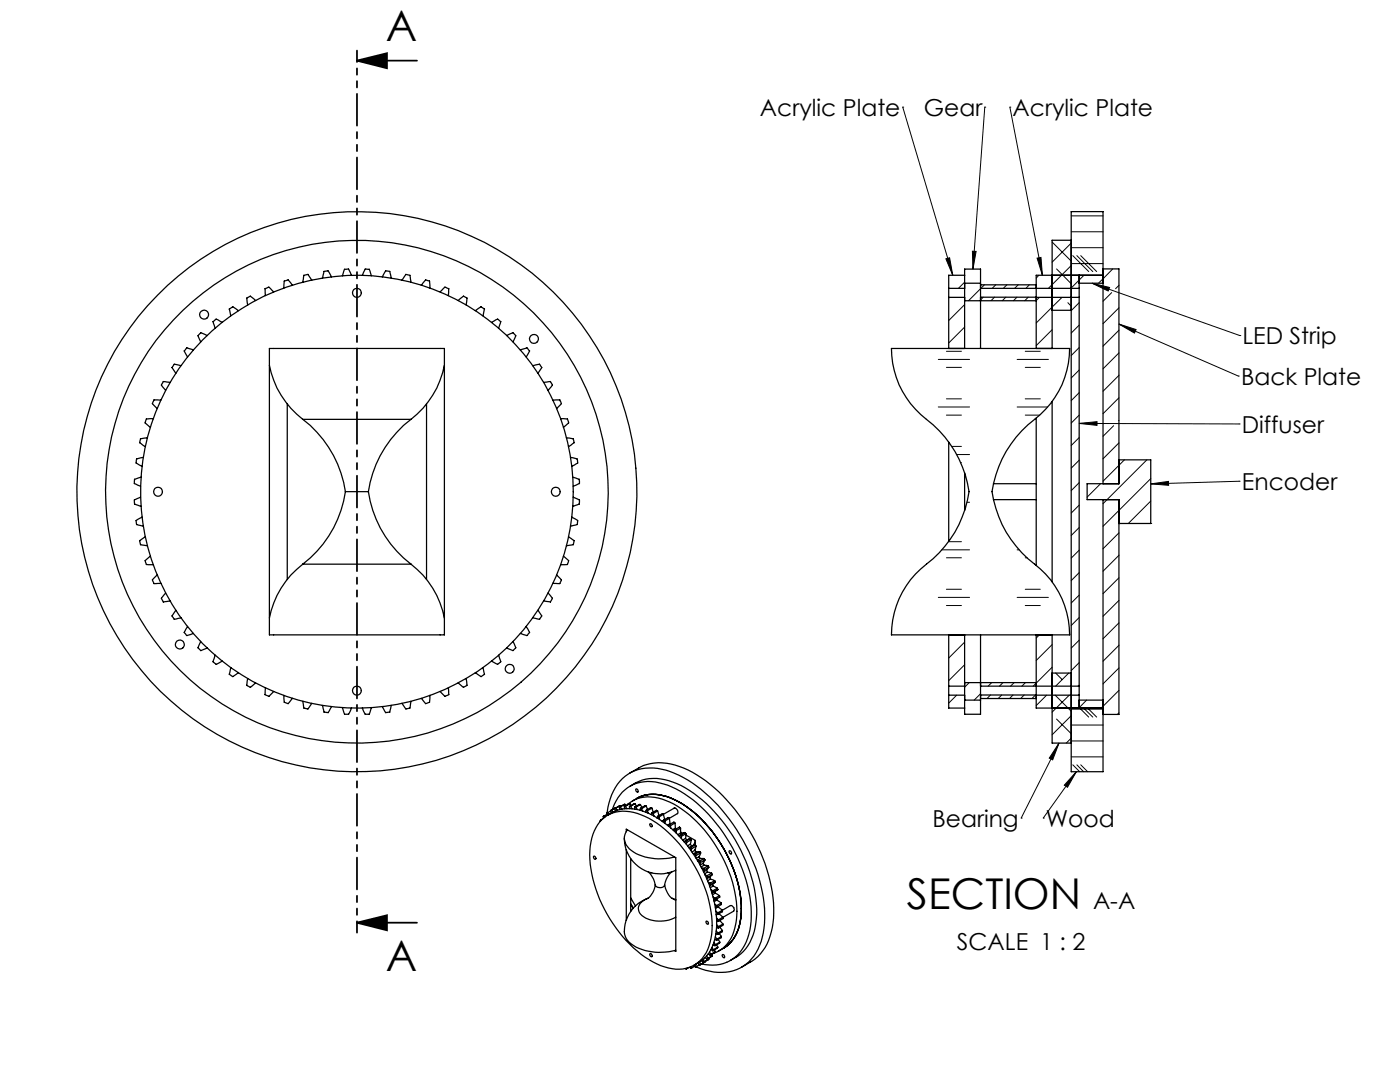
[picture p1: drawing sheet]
<svg xmlns="http://www.w3.org/2000/svg" width="279mm" height="216mm" viewBox="0 0 279 216" stroke-linecap="round" stroke-linejoin="round" font-family="sans-serif">
<defs><g id="words">
<g font-size="8.5">
<text x="77" y="8.3">A</text>
<text x="181" y="181.4">SECTION</text>
<text x="77" y="193.7">A</text>
</g>
<g font-size="4.7">
<text x="151.7" y="23.1">Acrylic Plate</text>
<text x="184.4" y="23.1">Gear</text>
<text x="202.1" y="23.1">Acrylic Plate</text>
<text x="248" y="68.7">LED Strip</text>
<text x="247.7" y="76.8">Back Plate</text>
<text x="247.8" y="86.3">Diffuser</text>
<text x="247.8" y="97.7">Encoder</text>
<text x="186.1" y="165">Bearing</text>
<text x="208.7" y="165">Wood</text>
<text x="218.1" y="181.4">A-A</text>
<text x="191" y="189.6">SCALE 1 : 2</text>
</g>
</g></defs>
<g fill="none" stroke="#000" stroke-width=".2">
<path d="M180.2 21.4h.1M180.2 21.4l9.9 33.5M196.5 21.4h.1M196.5 21.4l-2.3 32.3M201.5 21.4h.1M201.5 21.4l6.5 33.5M188.8 51.6l.7-.2 .6 3.5zM189.4 54.9l-.1 .1M189.5 59.3l-.2 .2M192.5 56.3l-1.2 1.2M194.1 50.1l.7 .1-.6 3.5zM195.7 57.6l-2.4 2.4"/>
<path d="M196.2 59.3l-.5 .6M196.5 56.8l-.7 .7M198.5 59.3l-.7 .7M198.7 56.8l-.7 .7M200.7 59.3l-.7 .7M200.9 56.8l-.7 .7M203 59.3l-.8 .7M203.2 56.8l-.7 .7M205.2 59.3l-.7 .7M205.4 56.8l-.6 .7M207 51.5l.8-.1 .2 3.5zM207.3 54.9l-.5 .6"/>
<path d="M207.4 59.3l-.6 .7M210 48.3l3.8 3.8M210.9 53.7l2.9 2.9M211.9 59.3l-5.1 5.2M213.8 53l-4.6 4.5M213.8 48.5l-3.8 3.8M213.8 43.1h6.3M213.8 46.2h6.3M213.8 49.4h6.3M213.8 52.6h6.3M214.1 51l3.2 3.2M214.9 51l3.2 3.2"/>
<path d="M215.7 51l3.2 3.2M216.3 54.9l-2.6 2.6M217.9 56.5l3.5 .9-.2 .7zM217.9 56.5l29.5 10.5M221.9 58.4l-1.8 1.7M222.1 53.7l-2.8 2.7M223.3 56.9l-.7 .7M187.3 71.7h6.2M188.9 70.1h3M188.9 79.6h3M188.9 73.3h3M192.5 60.8l-3.2 3.2"/>
<path d="M192.5 65.3l-3.2 3.1M203 71.7h6.2M204.6 70.1h3M204.6 79.6h3M204.6 73.3h3M210 65.8l-3.2 3.2M210 61.8l.1 .1M213.1 60.4l.7 .7M215.4 60.4l-1.6 1.6M215.4 64.9l-1.6 1.6M215.4 69.4l-1.6 1.5M215.4 73.8l-1.6 1.6"/>
<path d="M215.4 78.4l-1.6 1.5M223.3 61.4l-3.2 3.2M223.3 65.9l-3.2 3.2M223.3 70.4l-3.2 3.2M223.3 74.9l-3.2 3.2M223.3 79.4l-3.2 3.2M223.3 64.7l3.4 1.1-.3 .7zM223.3 64.7l23.8 10.3M247.1 75h.1M247.4 67h.1M187.3 81.2h6.2M188.9 82.8h3"/>
<path d="M189.9 89.1h2M190.9 90.7h2.6M191.7 92.3h.2M203 81.2h6.1M204.6 82.8h2.9M215.4 82.8l-1.6 1.6M215.4 87.3l-1.6 1.6M215.4 91.8l-1.6 1.6M215.4 96.3l-1.6 1.6M215.4 84.5l3.5-.4v.8zM215.4 84.5l31.9 .1M219.6 96.5l-2.6 2.7"/>
<path d="M222.2 84.9l-2.1 2.2M223.3 88.4l-3.2 3.1M223.3 83.9h-.1M224.4 91.8l-4.3 4.2M228.9 91.8l-8.8 8.7M229.7 100l-4.5 4.5M229.7 95.5l-9.6 9.5M229.7 96.6l3.5-.5v.7zM247.3 96h.1M247.3 84.6h.1M247.3 96l-17.6 .6M187.3 119.2h6.2"/>
<path d="M188 109.7h5.5M188.9 117.6h3M188.9 111.3h3M189.3 108.1h2.6M193 100.2h.5M203 109.7h.4M203 119.2h6.2M204.6 117.6h3M204.6 111.3h.4M215.4 100.8l-1.6 1.6M215.4 114.3l-1.6 1.6M215.4 105.3l-1.6 1.6"/>
<path d="M215.4 109.8l-1.6 1.6M215.4 118.7l-1.6 1.6M223.3 106.3l-3.2 3.2M223.3 115.3l-3.2 3.2M223.3 119.8l-3.2 3.2M223.3 110.8l-3.2 3.2M229.7 104.5h.1M188.9 120.8h3M189.5 126.7l-.2 .1M190.9 138.7l-1.6 1.6M192.5 128.1l-3.2 3.2M192.5 132.6l-3.2 3.2"/>
<path d="M193.4 136.2l-.9 .9M195.7 138.4l-1.3 1.3M197.7 138.7l-.7 .7M197.9 136.2l-.7 .7M199.9 138.7l-.7 .7M200.2 136.2l-.7 .7M202.2 138.7l-.7 .7M202.4 136.2l-.7 .7M204.4 138.7l-.7 .7M204.6 120.8h3M204.6 136.2l-.7 .7M206.7 138.7l-.7 .7"/>
<path d="M207.4 126.7l-.6 .6M208.9 138.7l-2.1 2.1M210 128.6l-3.2 3.2M210 133.1l-3.8 3.8M210.6 138.7l3.2 3.2M210.7 134.3l1.3 1.3M213.3 134.3l-2.6 2.6M213.4 138.7l-3.4 3.4M215.4 123.2l-1.6 1.6M215.4 127.7l-1.6 1.6M215.4 132.2l-1.6 1.6M215.4 136.7l-.2 .2"/>
<path d="M216.9 139.7l-1.6 1.6M223.3 128.8l-3.2 3.1M223.3 133.3l-3.2 3.2M223.3 137.8l-3.5 3.5M223.3 124.3l-3.2 3.2M210.9 143.5l2.9 2.9M211.3 148.3l-1.2 3.3-.7-.3zM211.3 148.3l-7.5 14.9M213.8 142.8l-3.8 3.8M213.8 147.3l-1 1M213.8 141.5h6.3M213.8 144.7h6.3"/>
<path d="M213.8 147.8h6.3M213.8 151h6.3M214.1 152.6l1.4 1.4M214.8 154l-1.8 3.1-.6-.4zM214.8 154l-6.6 9.2M214.9 152.6l1.4 1.4M215.5 141.3l1.8 1.8M215.7 152.6l1.4 1.4M216.3 141.3l1.8 1.8M217.1 141.3l1.8 1.8M223.3 142.2l-.3 .4M203.8 163.2h.1"/>
<path d="M208.2 163.2h.1"/>
</g>
<path d="M71.2 12.1l6-1.5v3zM71.2 12.1h12M71.2 184.1l6-1.5v3zM71.2 184.1h12" fill="none" stroke="#000" stroke-width=".35"/>
<path d="M71.2 10.1v176" fill="none" stroke="#000" stroke-width=".35" stroke-dasharray="6.3 1.3 1.3 1.3 1.3 1.3" stroke-dashoffset="4.1"/>
<g fill="#000">
<path d="M71.2 12.1l6-1.5v3zM71.2 184.1l6-1.5v3z"/>
<path d="M188.8 51.6l.7-.2 .6 3.5zM194.1 50.1l.7 .1-.6 3.5zM207 51.5l.8-.1 .2 3.5zM211.3 148.3l-1.2 3.3-.7-.3zM214.8 154l-1.8 3.1-.6-.4zM229.7 96.6l3.5-.5v.7zM217.9 56.5l3.5 .9-.2 .7zM223.3 64.7l3.4 1.1-.3 .7zM215.4 84.5l3.5-.4v.8z"/>
</g>
<g fill="none" stroke="#000" stroke-width=".25">
<path d="M51 60l-.4-.5a.78 .78 0 0 0-1.3-.1l.1 1.5M54.6 58.2l-.4-.4a.73 .73 0 0 0-1.2-.2h-.1l.1 1.4M58.4 56.9l-.4-.5a.75 .75 0 0 0-1.1-.4l-.2 .1v1.4M62.2 55.9l-.7-1.1-.9 .1-.1 1.4M66.1 55.2l-.2-.5a.75 .75 0 0 0-1.1-.5h-.1l-.4 1.3M70.1 55l-.5-1.3h-.3h-.5l-.5 1.3M72.3 55l.6-1.3h.3h.5l.4 1.3M76.3 55.2l.3-.5a.75 .75 0 0 1 1.1-.5h.1l.3 1.3M80.2 55.9l.8-1.1 .8 .1 .2 1.4M84.1 56.9l.4-.5a.75 .75 0 0 1 1-.4l.2 .1 .1 1.4M87.8 58.2l.5-.4a.73 .73 0 0 1 1.2-.2h.1l-.1 1.4M91.4 60l.5-.5a.78 .78 0 0 1 1.2-.1l-.1 1.5"/>
<path d="M189.3 57.5v1.8M189.3 57.5h3.2M189.3 59.3h3.2M189.3 59.3v10.2M192.5 54.9v-1.2h3.2v2.8M192.5 54.9h-3.2v2.6M192.5 56.5h3.2M192.5 54.9v14.6M195.7 56.5v13M195.7 56.8h11.1M195.7 57.5h19.7M195.7 59.3h19.7"/>
<path d="M213.8 47.9h-3.8v21.6M215.4 57.5v1.8M215.4 56.5h4.7M215.4 54.9v2.6M215.4 59.3v77.6M220.1 54.9h-13.3v14.6M220.1 53.7h3.2v42.8h-6.3v3.2h6.3v42.9h-3.2M32.1 79.8h-.6a.72 .72 0 0 0-1 .6l-.1 .1 1 1M33.9 76.3l-.6-.1a.72 .72 0 0 0-1.1 .6l.9 1.1M36.1 73l-.6-.2a.72 .72 0 0 0-1.1 .4l-.1 .1 .8 1.2M38.6 69.9l-1.3-.5-.2 .2-.3 .4 .6 1.2M41.3 67l-.5-.3a.73 .73 0 0 0-1.2 .2l.4 1.3"/>
<path d="M44.3 64.3l-1.2-.6-.6 .5 .4 1.3M47.6 62l-1.1-.8-.2 .1a.65 .65 0 0 0-.4 1.1l.2 .6M53.8 72.9a18 18 0 0 0 6.6 10.8M53.8 69.5h34.9v57.2h-34.9zM88.7 72.9a18 18 0 0 1-6.7 10.8M94.9 62l1.1-.8 .2 .1a.65 .65 0 0 1 .3 1.1l-.1 .6M98.1 64.3l1.2-.6 .6 .5-.4 1.3M101.1 67l.6-.3a.73 .73 0 0 1 1.2 .2l-.5 1.3M103.9 69.9l1.3-.5 .2 .2 .3 .4-.7 1.2M106.3 73l.6-.2a.72 .72 0 0 1 1.2 .4v.1l-.7 1.2M108.5 76.3l.6-.1a.72 .72 0 0 1 1.1 .6l-.8 1.1M110.3 79.8h.6a.72 .72 0 0 1 1.1 .6v.1l-.9 1"/>
<path d="M177.9 69.5h35.6a18.4 18.4 0 0 1-8.4 15.3 22.1 22.1 0 0 0-7.1 13.3 22 22 0 0 0 8.5 14.5 17.7 17.7 0 0 1 7 14.1h-35.6a17.7 17.7 0 0 1 7-14.1 22 22 0 0 0 8.5-14.5 22.7 22.7 0 0 0-9.6-15.4 17.6 17.6 0 0 1-5.9-13.2zM192.5 60h14.3M210 61.9h3.8M28 99.2l-.5 .2a.73 .73 0 0 0-.7 1.1l1.4 .5M28.2 95.2l-1.4 .4v.2a.69 .69 0 0 0 .7 1l.5 .2M28.6 91.3l-.6 .1a.73 .73 0 0 0-.8 .8v.2l1.1 .7M29.4 87.3l-.6 .1a.73 .73 0 0 0-.9 .8v.1l1.1 .8M30.6 83.5h-.6a.73 .73 0 0 0-1 .8v.1l1 .9M57.3 80.6v35M60.4 83.7a22.3 22.3 0 0 1 8.5 14.4M60.4 83.7h21.6M68.9 98.1a22.2 22.2 0 0 1-8.5 14.5"/>
<path d="M68.9 98.1h4.6M73.5 98.1a22.2 22.2 0 0 0 8.5 14.5M82 83.7a22.3 22.3 0 0 0-8.5 14.4M85.1 80.6v35M111.9 83.5h.6a.73 .73 0 0 1 1 .8v.1l-1.1 .9M113 87.3l.7 .1a.73 .73 0 0 1 .8 .8l.1 .1-1.1 .8M113.8 91.3l.6 .1a.73 .73 0 0 1 .9 .8v.2l-1.2 .7M114.3 95.2l1.3 .4v.2a.69 .69 0 0 1-.6 1l-.6 .2M114.4 99.2l.6 .2a.73 .73 0 0 1 .6 1.1l-1.3 .5M189.3 88.2v19.8M192.5 94.4v7.4M198.3 96.5h8.5"/>
<path d="M198.3 99.7h8.5M206.8 83.4v29.4M210 80.1v36M220.1 96.5v-54.3h-6.3v111.8h6.3v-54.3M223.3 91.8h6.4v12.7h-6.4M28.3 103.2l-.5 .3a.75 .75 0 0 0-.6 1.1l1.4 .4M29 107.1l-.5 .4a.76 .76 0 0 0-.5 1.1l1.4 .3M30 111l-.5 .4a.72 .72 0 0 0-.3 1.1v.1l1.4 .1M31.4 114.7l-.5 .4a.7 .7 0 0 0-.2 1.2v.2l1.4-.1M33.1 118.3l-.9 1.1 .3 .6 .1 .1 1.3-.2M60.4 112.6a17.8 17.8 0 0 0-6.6 10.7M60.4 112.6h21.6"/>
<path d="M82 112.6a17.8 17.8 0 0 1 6.7 10.7M109.4 118.3l.8 1.1v.2l-.3 .5-1.4-.2M111.1 114.7l.4 .4a.7 .7 0 0 1 .3 1.2l-.1 .2-1.4-.1M112.4 111l.5 .4a.72 .72 0 0 1 .4 1.1l-.1 .1-1.3 .1M113.5 107.1l.5 .4a.76 .76 0 0 1 .4 1.1l-1.4 .3M114.1 103.2l.6 .3a.75 .75 0 0 1 .5 1.1l-1.4 .4M35.1 121.8l-.8 1.1 .4 .6 1.4-.2M37.4 125l-.3 .5a.74 .74 0 0 0 0 1.2l.2 .1 1.3-.4M40 128l-.2 .6a.75 .75 0 0 0 .2 1.2l1.3-.5M42.9 130.7l-.1 .6a.67 .67 0 0 0 .2 1.1l.1 .2 1.2-.7M46.1 133.2l-.3 1.3 .1 .2a.7 .7 0 0 0 1.2-.1l.5-.4M49.4 135.4l-.1 .6a.73 .73 0 0 0 .5 1.1l.2 .1 1-.9"/>
<path d="M53 137.2l-.1 .7a.72 .72 0 0 0 .7 1l.1 .1 .9-1M56.7 138.7v.7a.77 .77 0 0 0 .7 1h.1l.9-1.1M60.5 139.9l.1 1.4h.3a.67 .67 0 0 0 1-.4l.3-.6M82 139.9l-.2 1.4h-.2a.67 .67 0 0 1-1-.4l-.4-.6M85.8 138.7v.7a.77 .77 0 0 1-.7 1h-.2l-.8-1.1M89.5 137.2v.7a.72 .72 0 0 1-.6 1l-.1 .1-1-1M93 135.4l.1 .6a.73 .73 0 0 1-.4 1.1l-.2 .1-1.1-.9M96.4 133.2l.3 1.3-.2 .2a.7 .7 0 0 1-1.1-.1l-.5-.4M99.5 130.7l.2 .6a.67 .67 0 0 1-.3 1.1l-.1 .2-1.2-.7M102.4 128l.3 .6a.75 .75 0 0 1-.3 1.2l-1.3-.5M105 125l.3 .5a.74 .74 0 0 1 0 1.2l-.1 .1-1.3-.4M107.4 121.8l.7 1.1-.4 .6-1.4-.2"/>
<path d="M189.3 136.9v1.8M189.3 136.9h3.2M189.3 138.7v2.6h3.2M189.3 138.7h3.2M189.3 126.7v10.2M192.5 136.2h14.3M192.5 139.7h3.2M192.5 126.7v14.6M195.7 126.7v13M195.7 139.7v2.8h-3.2v-1.2M195.7 139.4h11.1M195.7 136.9h19.7"/>
<path d="M195.7 138.7h11.1M206.8 126.7v12M206.8 138.7v2.6h13.3M206.8 138.7h8.6M210 126.7v21.6h3.8M210 134.3h3.8M215.4 136.9v1.8M215.4 139.7h4.7M215.4 138.7v2.6M64.3 140.8l.4 1.3 .8 .1 .6-1.2M68.3 141.2l.2 .6a.73 .73 0 0 0 1 .7l.6-1.2M74.1 141.2l-.2 .6a.73 .73 0 0 1-.9 .7l-.7-1.2"/>
<path d="M78.1 140.8l-.3 1.3-.8 .1-.7-1.2M125.7 154.3a10.3 10.3 0 0 1 10.7-1.1 29.6 29.6 0 0 1 13.1 12.4 31.5 31.5 0 0 1 4.9 17.6 11.3 11.3 0 0 1-3.7 8.1l-2.7 1.7M125.7 156.9a8.6 8.6 0 0 1 8.6-.8 25.4 25.4 0 0 1 11.8 10.4 28.7 28.7 0 0 1 4.9 16.7 9.2 9.2 0 0 1-5.2 8.4M126.9 157.5a.34 .34 0 0 1 .4 .1 .34 .34 0 0 1-.1 .5l-.3-.3zM127.1 159.3a8.3 8.3 0 0 1 8.3 .6 26.4 26.4 0 0 1 11.7 15.6 16.2 16.2 0 0 1 0 10.6l-.7 1.2a6 6 0 0 1-2 1.9M127.1 159.3a8.1 8.1 0 0 1 7.8 .4 26.4 26.4 0 0 1 12 15.2 16.5 16.5 0 0 1 .1 11.4l-1.2 1.8-1.4 1.1M127.1 159.3l-.9 .5M118.5 170.9a.31 .31 0 0 1 .4 .2 .31 .31 0 0 1-.2 .3l-.2-.3zM119.9 163.6l-.1 .3M119.9 163.6l.1 .1M120.1 163.5a7.1 7.1 0 0 1 7.9-.9 22.8 22.8 0 0 1 10.7 10.3 23.3 23.3 0 0 1 3.3 13.5 7.4 7.4 0 0 1-4.5 6.6 9.4 9.4 0 0 1-8-1.5 27.1 27.1 0 0 1-11.8-20.9 9.8 9.8 0 0 1 2.4-7.1zM120.3 163.4l-.4 .2"/>
<path d="M120.5 162.8l-.1 .2 .1 .2M120.5 162.8l.2 .2M121.1 162.2a9.8 9.8 0 0 1 5.5-8.4 11.3 11.3 0 0 1 9.8 1.4 33.8 33.8 0 0 1 14 17 24.5 24.5 0 0 1 1.5 15.7 8.3 8.3 0 0 1-10.3 5.9l-2.7-.9M121.1 162.5l-.6 .3M121.2 162.2l-.1 .1 .1 .4M121.2 162.2l.4 .3M121.3 162.7a8 8 0 0 1 8.3-.3 26.4 26.4 0 0 1 12.8 17 15.9 15.9 0 0 1-.3 9.5 6.6 6.6 0 0 1-3.6 3.7M121.8 161.8l-.6 .4M122.2 161.5a7.6 7.6 0 0 1 10.2-5.1 23.1 23.1 0 0 1 11.3 8.8 30.5 30.5 0 0 1 6.2 17.7 9.9 9.9 0 0 1-4.3 8.8 7.9 7.9 0 0 1-5.6 .6M122.3 162.1l-.3-.4h-.2l.2 .5M122.7 161.3l.1 .5M122.9 161.3h-.2"/>
<path d="M122.9 161.3l.3 .4M122.9 161.1l-.1 .1M122.9 161.1l-1 .6M122.9 161.1v.1M123.6 161l.1 .5M123.8 160.8l.1 .1M123.8 160.8l-1.1 .5M123.8 160.8l-.9 .5M123.8 161h-.2M123.8 161l.3 .5M124.6 167.3a7.1 7.1 0 0 0 8.8 6.9M124.6 160.9v.5"/>
<path d="M124.6 160.9h.2M124.7 160.5l.2 .2M124.7 160.5l-1.1 .5M124.7 160.5l-.9 .5M124.8 160.9l.3 .5M125 165.9v-.4l9.9 5.6v18.7l-.3-.1M125 169.5v14.2M125.2 165.6a2.89 2.89 0 0 0 1.2 4.4 11 11 0 0 0 8.2 1M125.2 160.5a7.2 7.2 0 0 1 7.7-.8 22.8 22.8 0 0 1 10.7 10.3 23.3 23.3 0 0 1 3.4 13.6 7.6 7.6 0 0 1-3.9 6.4l-.7 .2M125.6 160.9l.1 .5M125.6 160.9h.2M125.7 160.4l.2 .3"/>
<path d="M125.7 160.4l-1.1 .5M125.7 160.4l-.9 .5M125.8 160.9l.3 .5M125.9 179.1l.9 1.7M125.9 171.3v10.6M126.7 161v.5M126.7 161h.2M126.8 160.4l.2 .4M126.8 160.4l-1.2 .5M126.8 160.4l-1 .5M126.9 161l.3 .5M127.8 161.3v.4"/>
<path d="M127.8 161.3l.3 .1M127.8 160.5l.3 .6M127.8 160.5h-.2l-.9 .5M127.8 160.5l-.9 .5M128.1 161.4l.2 .5M128.9 160.8l.4 .7M128.9 160.8h-.2l-.9 .5M128.9 160.8l-.8 .6M129 161.7l-.1 .4M129 161.7l.2 .1M129.2 161.8l.2 .5M129.3 179.2a6.9 6.9 0 0 0-4.6 7.3 5.2 5.2 0 0 0 4 3.2 11.9 11.9 0 0 0 6.2-.1"/>
<path d="M129.3 179.2a2.19 2.19 0 0 0-1.8 2.6 4.2 4.2 0 0 0 3.9 2l2.1-.2 1.4-.6M129.4 174a4.5 4.5 0 0 1 1.4 2.6M129.8 164.4a.31 .31 0 0 1 .3 .2 .31 .31 0 0 1-.2 .4l-.3-.5zM130.1 162.2l-.1 .4M130.1 162.2l.3 .1M130.1 161.3l.3 .8M130.1 161.3l-.2-.2-.9 .6M130.1 161.3l-.9 .5M130.4 162.3l.1 .5M130.8 176.5a4.4 4.4 0 0 1-1.5 2.8M130.8 176.6a1.09 1.09 0 0 0 1.8 0M131.1 163.2h.1"/>
<path d="M131.2 161.8l.3 .9M131.2 161.8l-.2-.1-.9 .5M131.2 161.8l-.8 .5M131.3 162.9l-.2 .3M131.3 162.9l.2 .1M131.5 163l.1 .5M132.4 163.8l-.2 .1M132.4 162.5l.2 1M132.4 162.5l-.2-.2-.9 .6M132.4 162.5l-.9 .5M132.4 163.7l-.1 .2M132.4 163.7l.3 .1"/>
<path d="M132.6 176.5a4.2 4.2 0 0 0 1.5 2.8M132.7 163.8l.1 .5M133.4 174.2h.1M133.6 164.5l-.2 .3M133.6 164.5l.2 .2M133.6 163.3l.1 1.1M133.6 163.3l-.2-.2-1 .6M133.6 163.3l-.9 .5M133.7 164.4h.1M133.7 164.4l-.5 .3M133.8 164.7v.5M134.1 173.9a4 4 0 0 0-1.5 2.7"/>
<path d="M134.5 161.3h.1M134.5 161.3a.73 .73 0 0 1 .7 1l-1.6 1M134.5 161.3l-2.1 1.2M134.7 165.6l-.3 .1M134.7 165.6l.2 .2M134.7 164.2l.1 1M134.7 164.2l-.2-.2-.9 .5M134.7 164.2l-.9 .5M134.8 165.2l.1 .2M134.8 165.2l-.6 .4M134.9 173.6l-1.5 .6M134.9 179.5l-.7-.3 .7 .4"/>
<path d="M134.9 165.8v.4M135.5 166.8l.3-.1 .2 .2M135.8 165.2l-.2-.2-.9 .6M135.8 165.2v1M135.8 166.2l.3 .3M135.8 165.2l-.9 .6M135.8 166.2l-.5 .3M135.8 166l.5 .3M136 166.9v.4M136.7 166.1l.2 .3M136.7 166.1l-.2 .1M136.7 166.1l-1.1 .6"/>
<path d="M136.8 167.3l.3 .3M136.8 167.3l-.6 .3M136.8 167.9l.2 .2M136.9 166.4l-.1 .9M136.9 166.4l-.9 .5M136.9 166.6l1.9 1.1M137 168.1v.4M137.7 167.3l-1.2 .7 .3-.1M137.7 167.3l.2 .3M137.7 167.3l-.9 .6M137.8 168.5l.2 .3M137.8 168.5l-.6 .3"/>
<path d="M137.8 169.1l-.3 .1M137.8 169.1l.2 .3M137.9 167.6l-.1 .9M137.9 167.6l-.9 .5M138 169.4l-.1 .4M138 168.8l-.5 .3M138.7 169.7l.2 .3M138.7 169.7l-.6 .3M138.7 168.6l.2 .2M138.7 168.6l-.7 .2M138.7 168.6l-.9 .5M138.7 170.4l-.3 .1"/>
<path d="M138.7 170.4l.2 .3M138.8 168l-.1 .6M138.8 167.7l-.4 1M138.8 167.7v1M138.8 169.4v.4M138.9 170.7l-.1 .4M138.9 168.8l-.2 .9M138.9 170l-.5 .4M138.9 168.8l-.9 .6M139.3 171.8h.3M139.5 171l.2 .3M139.5 171l-.6 .3"/>
<path d="M139.6 171.8l.2 .3M139.7 169.9l.1 .3M139.7 169.9l-.8 .1M139.7 169.9l-1 .5M139.7 171.3h.8M139.7 171.3l-.5 .4M139.8 172.1l-.2 .3M139.8 170.2l-.3 .8M139.8 170.2l-.9 .5M140.1 173.2l.3 .1M140.3 172.3l.2 .3M140.3 172.3l-.6 .3"/>
<path d="M140.4 173.3l.1 .3M140.5 171.3l.2 .3M140.5 172.6l.8 .2M140.5 171.3l-.9 .5M140.5 172.6l-.6 .4M140.5 173.6l-.1 .2M140.7 171.6l-.4 .7M140.7 171.6l-.9 .5M140.7 174.6l.4 .1M141 173.6l.2 .4M141 173.6l-.6 .4M141.1 174.7l.2 .3"/>
<path d="M141.2 174l.8 .2M141.2 174l-.6 .3M141.3 175l-.3 .3M141.3 172.8l.2 .2M141.3 172.8l-.9 .5M141.4 176.1l.3 .1M141.5 173l-.5 .6M141.5 173l-1 .6M141.6 175l.2 .4M141.6 175l-.6 .3M141.7 176.2l.2 .3M141.8 175.4l.8 .3"/>
<path d="M141.8 175.4l-.6 .4M141.9 177.5l.4 .2M142 174.2l.1 .3M142 174.2l-.9 .5M142.1 174.5l-.5 .5M142.1 174.5l-.8 .5M142.2 176.4l.1 .4M142.3 177.7v.3M142.3 179l.4 .2M142.3 176.8l.9 .4M142.3 176.8l-.6 .3M142.3 178l-.2 .2"/>
<path d="M142.6 175.7l.1 .3M142.6 177.9l.1 .3M142.6 175.7l-.9 .5M142.7 179.2l.1 .3M142.7 176l-1.1 .7 .3-.2M142.7 178.2l.9 .5M142.7 176l-.8 .5M142.7 178.2l-.5 .3M142.8 179.5l-.3 .1M143 179.4l.1 .2M143.1 179.6l.8 .6M143.1 179.6l-.6 .3"/>
<path d="M143.2 177.2l.1 .3M143.2 177.2l-.9 .5M143.3 177.5l-1.1 .6M143.3 177.5l-1 .5M143.6 178.7l.1 .3-.9 .5M143.6 178.7l-.9 .5M145.5 169.8a.35 .35 0 0 1 .4 .2 .35 .35 0 0 1-.1 .4l-.2-.3zM125.9 180.5l.5 .8M125.9 180.3l.5 .9M129.8 190.3a.31 .31 0 0 1 .3 .2 .31 .31 0 0 1-.2 .4l-.2-.3zM136.8 193.3h.2M137 193.2v.1"/>
<path d="M137.4 193.1l-.4 .2M137.7 193l.1 .2h.2M138 192.9v.3M138.5 192.6l.2 .3h.2M138.6 192.8l-.6 .4M138.8 192.4l.1 .5M139.3 192.2l.3 .3h.2M139.6 192.5l-.7 .4M139.6 191.9l.2 .6M140.1 191.7l.3 .3M140.4 191.4l.1 .5M140.5 191.9l-.1 .1"/>
<path d="M140.7 191.9h.1M140.7 191.9l-1 .6M140.7 191.9l-.9 .6M140.7 191.1l.4 .3M141 183.8a.37 .37 0 0 1 .3 .2 .37 .37 0 0 1 0 .4l-.4-.3zM141 190.7l.3 .5M141.3 191.2l-.2 .2M141.4 190.3l.3 .3M141.4 191.2l.1 .2M141.5 191.4l-1.1 .6M141.5 191.4l-1 .5M141.6 189.9l.3 .5"/>
<path d="M141.9 190.4l-.2 .2M141.9 189.5l.4 .2M142 190.4l.1 .3M142.1 189.1l.2 .4M142.1 190.7l-1 .7M142.1 190.7l-.8 .5M142.3 188.5l.4 .2M142.3 189.5v.2M142.5 188l.3 .5M142.6 189.5l.1 .4M142.6 187.5l.4 .1M142.6 180.4l.4 .3"/>
<path d="M142.7 189.9v.2l-1 .5M142.7 189.9l-.8 .5M142.8 186.9l.3 .5M142.8 188.5l-.1 .2M142.9 186.3l.4 .1M142.9 181.8l.4 .3M142.9 185.8l.4 .4M143 185.1l.4 .1M143 183.2l.4 .4M143 188.5l.3 .5M143 184.5l.4 .4M143 180.7l.1 .3"/>
<path d="M143 183.8h.4M143.1 183.8h-.1M143.1 187.4l-.1 .2M143.1 181l-.3 .1M143.2 182.5l-.3 .1M143.3 186.2v.2M143.3 182.1v.3M143.3 182.4l-.4 .1M143.3 189l-.1 .2-.9 .5M143.3 189l-1 .5M143.3 181l.8 .6M143.3 180.9v.1"/>
<path d="M143.3 181l-.5 .3M143.3 187.4l.4 .6M143.4 184.9v.3M143.4 183.6v.2M143.5 182.3l.8 .7M143.5 186.3l.5 .6M143.6 183.7l.7 .7M143.6 185l.6 .7M143.7 188l-.1 .2-.9 .5M143.7 188l-.9 .5M143.9 180.2l.1 .3-.9 .5M143.9 180.2l-.9 .5"/>
<path d="M144 186.9l-.1 .2-.9 .5M144 186.9l-.9 .5M144.1 181.6l1.7-.9a.74 .74 0 0 1 .6 1.1l-2.1 1.3M144.1 181.6l.1 .3-.9 .5M144.1 190.5a.33 .33 0 0 1 .5 .2 .33 .33 0 0 1-.1 .4l-.3-.2zM144.1 181.6l-.8 .5M144.2 185.7l-.1 .2-.8 .5M144.2 185.7l-.9 .5M144.3 183v.3l-.9 .5M144.3 183l-.9 .6M144.3 184.4v.2l-.9 .6M144.3 184.4l-.9 .5"/>
<path d="M144.4 189.2l-.9 .5"/>
<circle cx="71.2" cy="58.4" r=".89"/>
<circle cx="40.7" cy="62.8" r=".9"/>
<circle cx="106.6" cy="67.6" r=".9"/>
<circle cx="31.5" cy="98.1" r=".89"/>
<circle cx="71.2" cy="98.1" r="55.9"/>
<circle cx="71.2" cy="98.1" r="43.2"/>
<circle cx="71.2" cy="98.1" r="50.2"/>
<circle cx="110.9" cy="98.1" r=".89"/>
<circle cx="35.9" cy="128.6" r=".9"/>
<circle cx="71.2" cy="137.8" r=".89"/>
<circle cx="101.7" cy="133.4" r=".9"/>
</g>
<use href="#words"/>
</svg>
